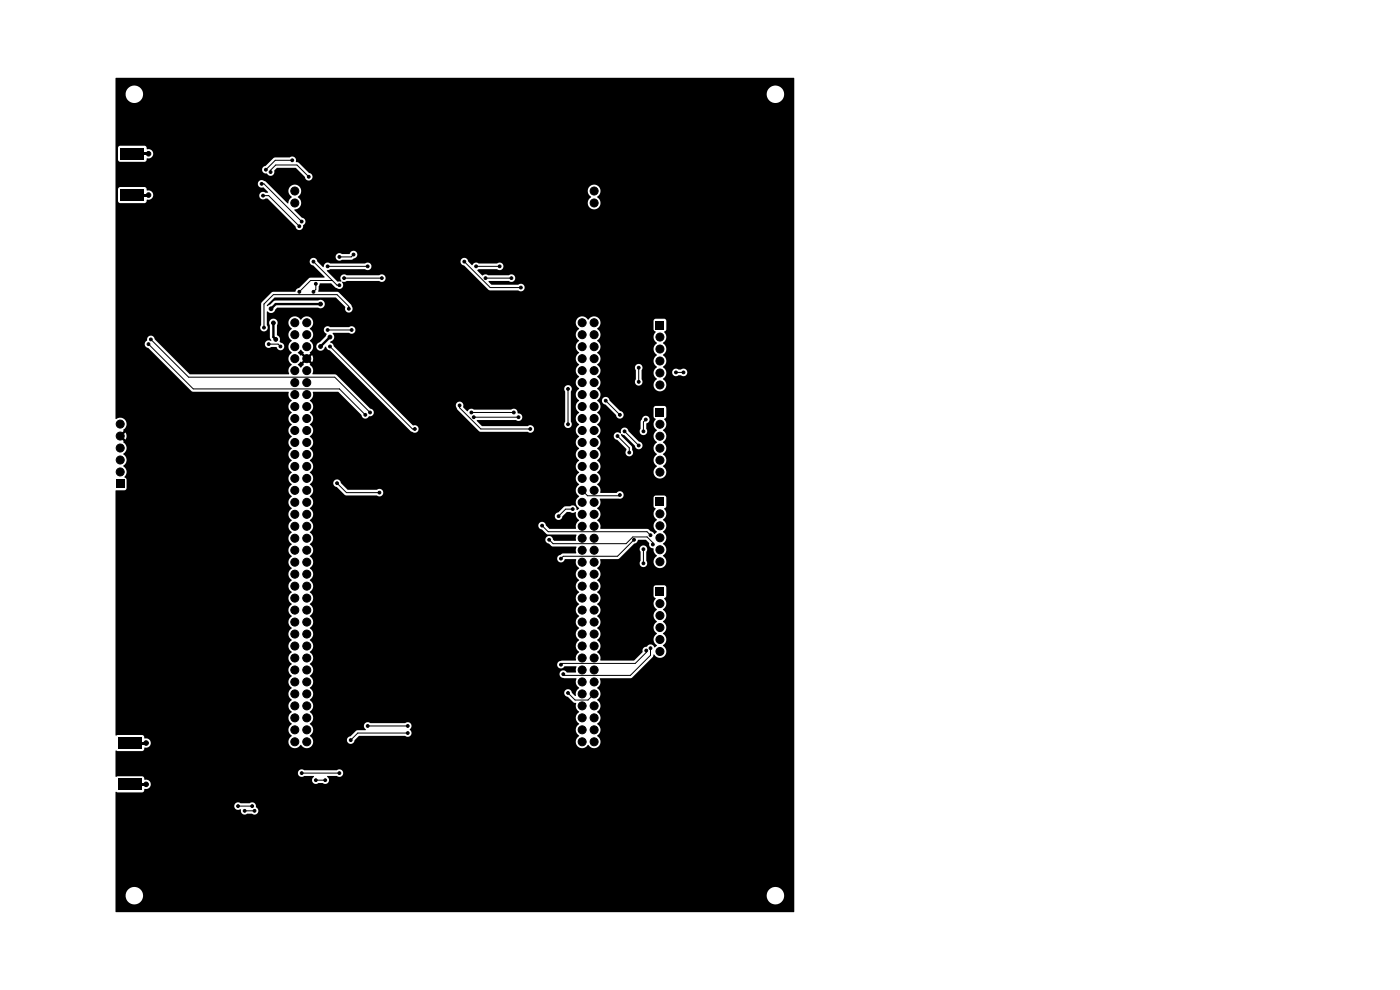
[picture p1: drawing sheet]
<svg xmlns="http://www.w3.org/2000/svg" width="297mm" height="210mm" viewBox="0 0 297 210" stroke-linecap="round" stroke-linejoin="round" font-family="sans-serif">
<g fill="#000">
<path d="M24.5 16.6l143.9-.1 .1 .1v176.8l-143.9 .1-.1-3.6h2.1a1.85 1.85 0 0 0 1.9 2 1.85 1.85 0 0 0 1.9-2h132.2v.2a1.85 1.85 0 0 0 2.9 1.5 1.85 1.85 0 0 0 0-3.2 1.85 1.85 0 0 0-2.9 1.5h-132.2l-.1-.3a1.85 1.85 0 0 0-1.9-1.5 1.85 1.85 0 0 0-1.8 1.8h-2.1v-19h25.2v.2a.88 .88 0 0 0 1.4 .6 .89 .89 0 0 0 .3 1 .89 .89 0 0 0 1.1-.1h1a.84 .84 0 0 0 1.2-.3 .84 .84 0 0 0-.4-1.2 .82 .82 0 0 0-.4-.8 .82 .82 0 0 0-1 .1h-1.9a.8 .8 0 0 0-1.3 .5h-25.2l.1-2.9 .4 .1h5.1a.68 .68 0 0 0 .6-.8 1.03 1.03 0 0 0 1.3-1 1.03 1.03 0 0 0-1.4-.9v-.1a.52 .52 0 0 0-.5-.6h-5.1l-.4 .1-.1-.1v-.8h38.7a.83 .83 0 0 0 .5 .8 .83 .83 0 0 0 .9-.1h1.9l.1 .1a.84 .84 0 0 0-.3 1.3 .84 .84 0 0 0 1.3 .1h.9a.84 .84 0 0 0 1.2-.2 .84 .84 0 0 0-.3-1.2l2-.1a.82 .82 0 0 0 1.2 0 .82 .82 0 0 0 0-1.2 .82 .82 0 0 0-1.2 0h-6.9a.8 .8 0 0 0-1.3 .5h-38.7l.1-4.7 .4 .1h5.1a.68 .68 0 0 0 .6-.7 1.03 1.03 0 0 0 1.3-1 1.03 1.03 0 0 0-1.4-1l-.1-.4-.3-.3h-5.2l-.4 .1-.1-.1v-51.8l.1-.1h1.9l.3-.2v-2.1l-.4-.5a1.49 1.49 0 0 0-.3-2.4 1.48 1.48 0 0 0 0-2.5 1.48 1.48 0 0 0 0-2.5l.2-.2-.7-.6 .4-.4 .7 .6a1.34 1.34 0 0 0-.1-1.5l-.6 .7-.4-.4 .7-.6-.2-.1a1.6 1.6 0 0 0 .3-2.4l-.8-.3-1 .3-.1-.1v-15.9h6.2l.2 .6 .6 .3 9.3 9.3h20.3l.2 .2a1.54 1.54 0 0 0 .6 1.7 1.48 1.48 0 0 0 0 2.5 1.48 1.48 0 0 0 0 2.6 1.48 1.48 0 0 0 0 2.5 1.48 1.48 0 0 0 0 2.5 1.48 1.48 0 0 0 0 2.6 1.48 1.48 0 0 0 0 2.5 1.48 1.48 0 0 0 0 2.6 1.48 1.48 0 0 0 0 2.5 1.48 1.48 0 0 0 0 2.5 1.48 1.48 0 0 0 0 2.6 1.48 1.48 0 0 0 0 2.5 1.48 1.48 0 0 0 0 2.6 1.48 1.48 0 0 0 0 2.5 1.48 1.48 0 0 0 0 2.5 1.48 1.48 0 0 0 0 2.6 1.48 1.48 0 0 0 0 2.5 1.48 1.48 0 0 0 0 2.6 1.48 1.48 0 0 0 0 2.5 1.48 1.48 0 0 0 0 2.5 1.48 1.48 0 0 0 0 2.6 1.48 1.48 0 0 0 0 2.5 1.48 1.48 0 0 0 0 2.6 1.48 1.48 0 0 0 0 2.5 1.48 1.48 0 0 0 0 2.5 1.48 1.48 0 0 0 0 2.6 1.48 1.48 0 0 0 0 2.5 1.48 1.48 0 0 0 0 2.6 1.48 1.48 0 0 0 0 2.5 1.4 1.4 0 0 0-.3 2.2 1.4 1.4 0 0 0 2.2-.3 1.39 1.39 0 0 0 1.8 .6 1.39 1.39 0 0 0 .8-1.7h7.2v.2a.82 .82 0 0 0 .8 .7 .82 .82 0 0 0 .8-.8l1-.9h9.7a.85 .85 0 0 0 1.3-.1 .85 .85 0 0 0-.3-1.3 .83 .83 0 0 0 .2-1.2 .83 .83 0 0 0-1.2-.1h-7.4a.84 .84 0 0 0-1.2 .2 .84 .84 0 0 0 .3 1.2l-1.9 .1-1.3 1.3-.5 .2-.3 .5h-7.2l-.7-.8a1.48 1.48 0 0 0 0-2.6 1.48 1.48 0 0 0 0-2.5 1.48 1.48 0 0 0 0-2.5 1.48 1.48 0 0 0 0-2.6 1.48 1.48 0 0 0 0-2.5 1.48 1.48 0 0 0 0-2.6 1.48 1.48 0 0 0 0-2.5 1.48 1.48 0 0 0 0-2.5 1.48 1.48 0 0 0 0-2.6 1.48 1.48 0 0 0 0-2.5 1.48 1.48 0 0 0 0-2.6 1.48 1.48 0 0 0 0-2.5 1.48 1.48 0 0 0 0-2.5 1.48 1.48 0 0 0 0-2.6 1.48 1.48 0 0 0 0-2.5 1.48 1.48 0 0 0 0-2.6 1.48 1.48 0 0 0 0-2.5l.2-.2a1.33 1.33 0 0 0 .5-1.3h47.8l.3 .7 .5 .2 1.2 1.1 6.1 .1-.2 1.2h-4.5l-.3-.3a.81 .81 0 0 0-.9-.7 .81 .81 0 0 0-.7 .8 .81 .81 0 0 0 .8 .8l.8 .6 5 .1-.2 .6 .1 .8h-2.8l-.4 .3a.84 .84 0 0 0-.8 .8 .84 .84 0 0 0 .8 .8 .84 .84 0 0 0 .9-.7h2.3a1.73 1.73 0 0 0 .7 1.9 1.48 1.48 0 0 0 0 2.6 1.48 1.48 0 0 0 0 2.5 1.48 1.48 0 0 0 0 2.6 1.48 1.48 0 0 0 0 2.5 1.48 1.48 0 0 0 0 2.5 1.48 1.48 0 0 0 0 2.6 1.48 1.48 0 0 0 0 2.5l-.1 .1a1.54 1.54 0 0 0-.6 1.7h-2.9a.86 .86 0 0 0-1.1 .7 .86 .86 0 0 0 .9 1l.7-.5 2.5 .1-.1 1.2-1.9 .1a.85 .85 0 0 0-1.1-.5 .85 .85 0 0 0-.5 1.1 .85 .85 0 0 0 1 .6h2.5l.1 .2a1.48 1.48 0 0 0 .6 1.8l-.1 .1a1.57 1.57 0 0 0-.7 1.6l-.8-.6a.82 .82 0 0 0-.8-.8 .82 .82 0 0 0-.8 .8 .82 .82 0 0 0 .8 .8l1.1 1.2 .6 .1v.2a1.49 1.49 0 0 0 .7 1.7 1.48 1.48 0 0 0 0 2.6 1.48 1.48 0 0 0 0 2.5 1.4 1.4 0 0 0-.4 2.2 1.4 1.4 0 0 0 2.3-.3 1.4 1.4 0 0 0 2.2 .3 1.4 1.4 0 0 0-.3-2.2 1.48 1.48 0 0 0 0-2.6 1.48 1.48 0 0 0 0-2.5 1.48 1.48 0 0 0 0-2.5 1.48 1.48 0 0 0 0-2.6 1.59 1.59 0 0 0 .6-2l6.7-.1 4.5-4.4 .2-.6a1.4 1.4 0 0 0 2.3 .3 1.4 1.4 0 0 0-.4-2.2 1.48 1.48 0 0 0 0-2.5 1.48 1.48 0 0 0 0-2.6 1.48 1.48 0 0 0 0-2.5 1.52 1.52 0 0 0 .3-2.4l.5-.5-.1-1.9-.4-.4-1.9 .1-.3 .2v2.1l.4 .4a1.57 1.57 0 0 0 .3 2.4 1.48 1.48 0 0 0 0 2.6 1.48 1.48 0 0 0 0 2.5 1.48 1.48 0 0 0 0 2.5l-.5 .4a.95 .95 0 0 0-.8-.6 .95 .95 0 0 0-.9 .5 .8 .8 0 0 0-.9 1l-1.8 1.9h-7.1a1.73 1.73 0 0 0-.7-1.8 1.48 1.48 0 0 0 0-2.5 1.48 1.48 0 0 0 0-2.6 1.48 1.48 0 0 0 0-2.5 1.48 1.48 0 0 0 0-2.6 1.48 1.48 0 0 0 0-2.5 1.48 1.48 0 0 0 0-2.5 1.48 1.48 0 0 0 0-2.6l.1-.1a1.54 1.54 0 0 0 .5-1.8h3.8l.3-.1 2-2.1h2.3l.2 .7v1.9a.81 .81 0 0 0 .1 1.1 .81 .81 0 0 0 1.1-.1 .81 .81 0 0 0 0-1.1v-1.9a.8 .8 0 0 0-.3-1.2 .8 .8 0 0 0-1.1 .6h-2.3l1.1-1.1 .5-.2 .4-.6h1.6l.7 .8a.91 .91 0 0 0 1 1.1v.7l.7 .7a1.63 1.63 0 0 0-.7 1.9 1.38 1.38 0 0 0 2.3 .4 1.38 1.38 0 0 0-.4-2.2 1.48 1.48 0 0 0 0-2.6 1.48 1.48 0 0 0 0-2.5 1.48 1.48 0 0 0 0-2.5 1.52 1.52 0 0 0 .3-2.4l.5-.5-.1-1.9-.4-.4h-1.9l-.3 .3v2l.4 .4a1.58 1.58 0 0 0 .3 2.5 1.48 1.48 0 0 0 0 2.5l-.6 .5-.3-.4-1.2-.7-10-.1a1.57 1.57 0 0 0-.6-1.7 1.48 1.48 0 0 0 0-2.6 1.59 1.59 0 0 0 .6-2h4a.82 .82 0 0 0 .9-.5 .82 .82 0 0 0-.4-1.1 .82 .82 0 0 0-1 .4l-3.4-.1a1.73 1.73 0 0 0-.7-1.8 1.48 1.48 0 0 0 0-2.5 1.48 1.48 0 0 0 0-2.5 1.48 1.48 0 0 0 0-2.6 1.48 1.48 0 0 0 0-2.5l.1-.2h3.4l.2 .6 .6 .3 1.9 2a.97 .97 0 0 0 .5 1.5 .83 .83 0 0 0 .8-.5 .83 .83 0 0 0-.1-.9l-.1-.8-2.2-2.1v-.4l.7 .2 2.2 2.3a.81 .81 0 0 0 .9 .7 .81 .81 0 0 0 .7-.8 .81 .81 0 0 0-.8-.8l-2.2-2.3h2.4v.2a.82 .82 0 0 0 1.2 .6 .82 .82 0 0 0 .2-1.3v-1.1a.84 .84 0 0 0 .7-.9 .84 .84 0 0 0-.9-.7 .84 .84 0 0 0-.8 .8l-.2 .4v1.5l-.2 .5h-2.4a.83 .83 0 0 0-1.1-.6 .83 .83 0 0 0-.5 1.1h-.1a.81 .81 0 0 0-.9-.2 .81 .81 0 0 0-.5 .7h-3.3a1.43 1.43 0 0 0-.2-2.4 1.48 1.48 0 0 0 0-2.5 1.65 1.65 0 0 0 0-2.6h1l.2 .6 .6 .3 2.2 2.2a.82 .82 0 0 0 .8 .8 .82 .82 0 0 0 .8-.8 .82 .82 0 0 0-.8-.8l-.6-.6h7.7l.1 1.8 .4 .5a1.5 1.5 0 0 0 .3 2.4 1.48 1.48 0 0 0 0 2.5 1.48 1.48 0 0 0 0 2.6 1.48 1.48 0 0 0 0 2.5 1.39 1.39 0 0 0-.5 2.1 1.39 1.39 0 0 0 2.2 0 1.39 1.39 0 0 0-.5-2.1 1.48 1.48 0 0 0 0-2.6 1.48 1.48 0 0 0 0-2.5 1.48 1.48 0 0 0 0-2.5 1.52 1.52 0 0 0 .3-2.4l.5-.5-.1-1.9-.3-.4h-2l-.4 .5h-7.7l-1.6-1.6a.82 .82 0 0 0-.8-.8 .82 .82 0 0 0-.8 .7h-1a1.42 1.42 0 0 0 0-2.5 1.48 1.48 0 0 0 0-2.5l.1-.2a1.35 1.35 0 0 0 .4-1.8h7.5l.2 .7v1.8a.82 .82 0 0 0 0 1.2 .82 .82 0 0 0 1.2 0 .82 .82 0 0 0 0-1.2v-1.9a.8 .8 0 0 0-.3-1.2 .8 .8 0 0 0-1.1 .6h-7.5l-.5-.5a1.6 1.6 0 0 0 .2-2.4l-.2-.1a1.6 1.6 0 0 0 .2-2.4l-.2-.2a1.6 1.6 0 0 0 .2-2.3l-.2-.2v-.2a1.35 1.35 0 0 0 .6-1.5h11.3l.1 1.8 .4 .4a1.58 1.58 0 0 0 .3 2.5 1.48 1.48 0 0 0 0 2.5 1.48 1.48 0 0 0 0 2.6 1.48 1.48 0 0 0 0 2.5 1.39 1.39 0 0 0-.5 2.1 1.39 1.39 0 0 0 2.2 0 1.39 1.39 0 0 0-.5-2.1l.1-.1a1.34 1.34 0 0 0 .6-1.4h1.3v.2a.83 .83 0 0 0 1.4 .5h.5a.81 .81 0 0 0 1.1-.1 .81 .81 0 0 0-.1-1.1 .81 .81 0 0 0-1.1 0h-.5a.8 .8 0 0 0-1.3 .5h-1.3l-.1-.5-.6-.5a1.6 1.6 0 0 0 .3-2.3l-.3-.2a1.6 1.6 0 0 0 .3-2.4l-.3-.2a1.6 1.6 0 0 0 .3-2.3l.5-.6-.1-1.9-.3-.4h-2l-.4 .5h-11.3v-.2a1.42 1.42 0 0 0-1.2-.8 1.42 1.42 0 0 0-1.3 .7 1.4 1.4 0 0 0-2.3-.3 1.4 1.4 0 0 0 .4 2.2 1.48 1.48 0 0 0 0 2.6 1.48 1.48 0 0 0 0 2.5 1.48 1.48 0 0 0 0 2.6 1.48 1.48 0 0 0 0 2.5 1.48 1.48 0 0 0 0 2.5 1.48 1.48 0 0 0 0 2.6 1.48 1.48 0 0 0 0 2.5 1.48 1.48 0 0 0 0 2.6 1.48 1.48 0 0 0 0 2.5 1.48 1.48 0 0 0 0 2.5 1.48 1.48 0 0 0 0 2.6 1.48 1.48 0 0 0 0 2.5 1.48 1.48 0 0 0 0 2.6 1.48 1.48 0 0 0 0 2.5 1.48 1.48 0 0 0 0 2.5l-.4 .4h-.2a.85 .85 0 0 0-.4-.9 .85 .85 0 0 0-1 .1h-1.1l-1.3 1.3a.82 .82 0 0 0-.8 .8 .82 .82 0 0 0 .8 .8 .82 .82 0 0 0 .8-.8l1-.9h.7a1.02 1.02 0 0 0 1.1 0 2 2 0 0 0 .7 1.8v.1a1.61 1.61 0 0 0-.6 1.7h-5.6l-.8-.7a.82 .82 0 0 0-.8-.8 .82 .82 0 0 0-.8 .7h-47.8l-.2-.5-.5-.5a1.6 1.6 0 0 0 .3-2.3l-.3-.2a1.6 1.6 0 0 0 .3-2.4l-.3-.1a1.57 1.57 0 0 0 .1-2.5l-.1-.2 .3-.3h4.7v.2a.9 .9 0 0 0 .8 .7l1.6 1.7 .3 .1h6.5a.82 .82 0 0 0 1.2 0 .82 .82 0 0 0 0-1.2 .82 .82 0 0 0-1.2 0h-6.1l-1.5-1.4a.82 .82 0 0 0-.8-.8 .82 .82 0 0 0-.8 .7h-4.6a1.47 1.47 0 0 0-.4-2.2 1.48 1.48 0 0 0 0-2.5 1.48 1.48 0 0 0 0-2.6 1.48 1.48 0 0 0 0-2.5 1.48 1.48 0 0 0 0-2.6 1.48 1.48 0 0 0 0-2.5 1.48 1.48 0 0 0 0-2.5l.1-.2a1.54 1.54 0 0 0 .6-1.7h5.4l4.9 4.9a.88 .88 0 0 0 .7 .8 .88 .88 0 0 0 1-.5 .82 .82 0 0 0 .9-.7 .82 .82 0 0 0-.8-.9l-7.1-7.2-.3-.1-4.8-.1a1.55 1.55 0 0 0-.6-2l.1-.1-.6-.6 .4-.4 .6 .6a1.34 1.34 0 0 0 0-1.5l-.6 .7-.4-.4 .6-.6v-.3a1.35 1.35 0 0 0 .6-1.3h.7v.2a.96 .96 0 0 0 1 .8 .96 .96 0 0 0 .9-.8h.2l.3 .5 .5 .2 17.3 17.3a.84 .84 0 0 0 1.3-.1 .84 .84 0 0 0-.4-1.3h-.6l-4.3-4.3h13.4l.3 1 4.8 4.7h10.1a.82 .82 0 0 0 1.2 0 .82 .82 0 0 0 0-1.2 .82 .82 0 0 0-1.2 0h-9.6l-1.2-1.1 .1-.2h8.2a.85 .85 0 0 0 1.4-.4 .85 .85 0 0 0-1-1.1 .84 .84 0 0 0-.4-.8 .84 .84 0 0 0-1 .1h-7.8l-.2-.1a.92 .92 0 0 0-1.2 .5l-1-.9a.81 .81 0 0 0-.5-1.2 .81 .81 0 0 0-1 .7h-13.4l-3.5-3.5h39.9l.2 .7v6.3a.82 .82 0 0 0 0 1.2 .82 .82 0 0 0 1.2 0 .82 .82 0 0 0 0-1.2v-6.4a.8 .8 0 0 0-.3-1.2 .8 .8 0 0 0-1.1 .6h-39.9l-9-9a1.02 1.02 0 0 0-.8-.8 1.66 1.66 0 0 0 .9-1.4l-.3-.6h3.4a.82 .82 0 0 0 1.2 0 .82 .82 0 0 0 0-1.2 .82 .82 0 0 0-1.2 0h-4a.84 .84 0 0 0-1.2 .3 .84 .84 0 0 0 .5 1.2l-.2 .4-1.3 1.3a.9 .9 0 0 0-.7 .8h-.7l-.2-.6-.5-.5a1.6 1.6 0 0 0 .3-2.3l-.3-.2a1.6 1.6 0 0 0 .3-2.4 1.45 1.45 0 0 0-2.2 .4 1.4 1.4 0 0 0-2.2-.3 1.4 1.4 0 0 0 .3 2.2 1.48 1.48 0 0 0 0 2.6 1.48 1.48 0 0 0 0 2.5 1.48 1.48 0 0 0 0 2.6 1.59 1.59 0 0 0-.6 2h-21l-6.5-6.5h22.4v.2a.83 .83 0 0 0 1.4 .5h1.1a.83 .83 0 0 0 .9 .7 .83 .83 0 0 0 .7-.9 .83 .83 0 0 0-.8-.8l-.1-.1a1.19 1.19 0 0 0-.6-1.5v-2a.91 .91 0 0 0-.9-1.4 .91 .91 0 0 0-.7 1.4v2.6l.4 .6-.2 .1a.8 .8 0 0 0-1.2 .6h-22.4l-1-.9a.86 .86 0 0 0-1-.8 .86 .86 0 0 0-.7 1.1l-.4 .6h-6.2v-3.5h30.7v.2a.82 .82 0 0 0 1.2 .6 .82 .82 0 0 0 .2-1.3v-2.7l.1-.1a.95 .95 0 0 0 1 .3 .95 .95 0 0 0 .7-.7l.5-.4h8.6a.91 .91 0 0 0 1.4-.8 .91 .91 0 0 0-1.4-.8h-9.1l-1.6 1.2-.2-.1 1.7-1.7h12.9l2.1 2a.82 .82 0 0 0 .8 1.2 .82 .82 0 0 0 .5-1.4l-.1-.3-2.8-2.7-4.2-.1 .1-1 .3-.7h2.3l1.1 1a.89 .89 0 0 0 1.2 0 .89 .89 0 0 0 .1-1.3l1-.2h6.9a.81 .81 0 0 0 1.1-.1 .81 .81 0 0 0-.1-1.1 .81 .81 0 0 0-1.1 0h-6.9a.84 .84 0 0 0-1.1 .1 .84 .84 0 0 0 0 1.2h-.8l-2.2-2.2v-.2l.7-.2h7.3a.82 .82 0 0 0 1.2 0 .82 .82 0 0 0 0-1.2 .82 .82 0 0 0-1.2 0h-7.4a.87 .87 0 0 0-.9-.1 .87 .87 0 0 0-.5 .9l-1.3-1.3h30.4a.88 .88 0 0 0 .8 .9l5.3 5.3h6.1a.82 .82 0 0 0 1.2 0 .82 .82 0 0 0 0-1.2 .82 .82 0 0 0-1.2 0h-5.6l-.7-.6 .1-.2h4.2a.82 .82 0 0 0 1.2 0 .82 .82 0 0 0 0-1.2 .82 .82 0 0 0-1.2 0h-4.4a1.16 1.16 0 0 0-1.2 0l-1-1v-.2l.3-.1h3.8a.82 .82 0 0 0 1.2 0 .82 .82 0 0 0 0-1.2 .82 .82 0 0 0-1.2 0l-4-.1a.92 .92 0 0 0-1.2 .5l-.9-.9a.8 .8 0 0 0-.8-.7 .8 .8 0 0 0-.8 .7h-30.4v-.1a.81 .81 0 0 0-1.5-.3 .81 .81 0 0 0 .7 1.3l2.3 2.4v.2h-3.1l-2.2 2.2-.5 .2-.4 .6h-4.7l-.3 .1-2.2 2.3v4.6l-.2 .5h-30.7v-15h46.7a.83 .83 0 0 0 .5 .8 .83 .83 0 0 0 .9-.1h2l.4-.3a.85 .85 0 0 0 .8-.8 .85 .85 0 0 0-.8-.9 .85 .85 0 0 0-.9 .8h-1.6a.8 .8 0 0 0-1.3 .5h-46.7v-14.3h.5v2.5l.3 .4 5.4 .1a.68 .68 0 0 0 .5-.8 1.03 1.03 0 0 0 1.3-1 1.03 1.03 0 0 0-1.4-.9v-.5l-.4-.2h-5.2l-.3 .1-.2 .3h-.5v-1.2h30.2v.2a.92 .92 0 0 0 1.2 .7l1 .9-.1 .2h-.5a.81 .81 0 0 0-1.1 .1 .81 .81 0 0 0 .1 1.1 .81 .81 0 0 0 1.1 0h.4l5.9 5.9a.86 .86 0 0 0 1 .8 .86 .86 0 0 0 .7-1.1 .82 .82 0 0 0 .4-.9 .82 .82 0 0 0-.8-.6l-1.5-1.6v-.2a1.41 1.41 0 0 0 1.4-1 1.41 1.41 0 0 0-.7-1.6l.5-.6 .2-.8h60.8l.2 .8 .5 .6a1.39 1.39 0 0 0-.4 2.1 1.39 1.39 0 0 0 2.1 0 1.39 1.39 0 0 0-.4-2.1 1.37 1.37 0 0 0 .1-2.4 1.37 1.37 0 0 0-2.1 1h-60.8v-.2a1.38 1.38 0 0 0-2.2-.7 1.38 1.38 0 0 0 .2 2.3l-.1 .1a1.71 1.71 0 0 0-.7 1.3l-4.6-4.6a1.11 1.11 0 0 0-1.8 .2v.1h-30.2v-3h31.1a1.04 1.04 0 0 0 1.1 1 .8 .8 0 0 0 1 .3 .8 .8 0 0 0 .5-.9l.6-.7h3.9l2 1.9a.82 .82 0 0 0 .8 .8 .82 .82 0 0 0 .8-.8 .82 .82 0 0 0-.8-.8l-2.1-2.2-.6-.2a.85 .85 0 0 0-.3-1 .85 .85 0 0 0-1.1 .1h-3.2l-1.9 1.8a.8 .8 0 0 0-.7 .7h-31.1v-4.5h.5v2.5l.3 .4h5.4a.68 .68 0 0 0 .5-.7 1.03 1.03 0 0 0 1.3-1 1.03 1.03 0 0 0-1.4-1v-.4l-.4-.3h-5.2l-.3 .2-.2 .3h-.5v-11.5h2.1v.2a1.85 1.85 0 0 0 2 1.8 1.85 1.85 0 0 0 1.8-2h132.2v.2a1.85 1.85 0 0 0 2.9 1.5 1.85 1.85 0 0 0 0-3.2 1.85 1.85 0 0 0-2.9 1.5h-132.2l-.1-.3a1.85 1.85 0 0 0-1.9-1.5 1.85 1.85 0 0 0-1.8 1.8h-2.1zM25.5 31.4h5.1v2.4h-5.1zM30.6 32.4h.9v.5h-.9zM25.5 40.2h5.1v2.4h-5.1zM30.6 41.2h.9v.4h-.9zM63.2 74.7l.7-.5 .5 .5-.1 .3 .7 .6-.4 .4-.6-.7-.3 .1zM63.2 77.3l.5-.6 .3 .1 .6-.6 .4 .4-.7 .6 .1 .2-.5 .6zM139.1 68.1h1.8v1.7h-1.8zM139.1 86.6h1.8v1.7h-1.8zM24.7 101.8h1.6v1.7h-1.6zM139.1 105.6h1.8v1.7h-1.8zM139.1 124.7h1.8v1.7h-1.8z"/>
<path d="M25 156.4h5.1v2.4h-5.1zM30.1 157.4h.9v.5h-.9zM25 165.2h5.1v2.4h-5.1zM30.1 166.2h.9v.4h-.9z"/>
</g>
<g fill="#000" stroke="#000" stroke-width=".21">
<circle cx="31.5" cy="32.6" r=".48"/>
<circle cx="37" cy="40" r=".3"/>
<circle cx="50" cy="29" r=".3"/>
<circle cx="51" cy="35" r=".3"/>
<circle cx="55" cy="35.5" r=".3"/>
<circle cx="55.5" cy="39" r=".3"/>
<circle cx="56.4" cy="36" r=".3"/>
<circle cx="57.4" cy="36.5" r=".3"/>
<circle cx="62" cy="34" r=".3"/>
<circle cx="65.5" cy="37.5" r=".3"/>
<circle cx="31.5" cy="41.4" r=".48"/>
<circle cx="33.5" cy="41" r=".3"/>
<circle cx="35.5" cy="53.5" r=".3"/>
<circle cx="37" cy="49.5" r=".3"/>
<circle cx="55.8" cy="41.5" r=".3"/>
<circle cx="56" cy="53" r=".3"/>
<circle cx="62.5" cy="43.1" r=".85"/>
<circle cx="62.5" cy="40.5" r=".85"/>
<circle cx="63.5" cy="48" r=".3"/>
<circle cx="64" cy="47" r=".3"/>
<circle cx="66.5" cy="55.5" r=".3"/>
<circle cx="69.5" cy="56.5" r=".3"/>
<circle cx="72" cy="54.5" r=".3"/>
<circle cx="73" cy="59" r=".3"/>
<circle cx="75" cy="54" r=".3"/>
<circle cx="78" cy="56.5" r=".3"/>
<circle cx="81" cy="59" r=".3"/>
<circle cx="98.5" cy="55.5" r=".3"/>
<circle cx="101" cy="56.5" r=".3"/>
<circle cx="103" cy="59" r=".3"/>
<circle cx="106" cy="56.5" r=".3"/>
<circle cx="108.5" cy="59" r=".3"/>
<circle cx="126" cy="43.1" r=".85"/>
<circle cx="126" cy="40.5" r=".85"/>
<circle cx="31.5" cy="73" r=".3"/>
<circle cx="32" cy="72" r=".3"/>
<circle cx="54" cy="78" r=".3"/>
<circle cx="56" cy="69.5" r=".3"/>
<circle cx="57" cy="73" r=".3"/>
<circle cx="57.5" cy="65.5" r=".4"/>
<circle cx="58" cy="78" r=".3"/>
<circle cx="58" cy="68.5" r=".4"/>
<circle cx="58.5" cy="72" r=".4"/>
<circle cx="59.5" cy="73.5" r=".3"/>
<circle cx="62.5" cy="68.5" r=".85"/>
<circle cx="62.5" cy="73.5" r=".85"/>
<circle cx="62.5" cy="71" r=".85"/>
<circle cx="62.5" cy="76.1" r=".85"/>
<circle cx="62.5" cy="78.6" r=".85"/>
<circle cx="63.5" cy="61.9" r=".3"/>
<circle cx="65.1" cy="68.5" r=".85"/>
<circle cx="65.1" cy="73.5" r=".85"/>
<circle cx="65.1" cy="76.1" r=".85"/>
<circle cx="65.1" cy="71" r=".85"/>
<circle cx="65.1" cy="78.6" r=".85"/>
<circle cx="66.5" cy="61.9" r=".3"/>
<circle cx="67" cy="60.2" r=".3"/>
<circle cx="68" cy="73.5" r=".4"/>
<circle cx="68" cy="64.5" r=".4"/>
<circle cx="69" cy="76.5" r=".3"/>
<circle cx="69.5" cy="70" r=".3"/>
<circle cx="70" cy="73.5" r=".3"/>
<circle cx="70" cy="71.5" r=".4"/>
<circle cx="72" cy="60.5" r=".3"/>
<circle cx="74" cy="65.5" r=".3"/>
<circle cx="74.6" cy="70" r=".3"/>
<circle cx="110.5" cy="61" r=".3"/>
<circle cx="123.5" cy="71" r=".85"/>
<circle cx="123.5" cy="73.5" r=".85"/>
<circle cx="123.5" cy="68.5" r=".85"/>
<circle cx="123.5" cy="76.1" r=".85"/>
<circle cx="123.5" cy="78.6" r=".85"/>
<circle cx="126" cy="71" r=".85"/>
<circle cx="126" cy="73.5" r=".85"/>
<circle cx="126" cy="76.1" r=".85"/>
<circle cx="126" cy="68.5" r=".85"/>
<circle cx="126" cy="78.6" r=".85"/>
<circle cx="135.5" cy="78" r=".3"/>
<circle cx="140" cy="71.5" r=".85"/>
<circle cx="140" cy="74" r=".85"/>
<circle cx="140" cy="79.1" r=".85"/>
<circle cx="140" cy="76.6" r=".85"/>
<circle cx="143.4" cy="79" r=".3"/>
<circle cx="145" cy="79" r=".3"/>
<circle cx="25.5" cy="90" r=".85"/>
<circle cx="25.5" cy="95" r=".85"/>
<circle cx="25.5" cy="97.6" r=".85"/>
<circle cx="25.5" cy="92.5" r=".85"/>
<circle cx="62.5" cy="93.9" r=".85"/>
<circle cx="62.5" cy="98.9" r=".85"/>
<circle cx="62.5" cy="81.2" r=".85"/>
<circle cx="62.5" cy="83.7" r=".85"/>
<circle cx="62.5" cy="91.3" r=".85"/>
<circle cx="62.5" cy="96.4" r=".85"/>
<circle cx="62.5" cy="86.2" r=".85"/>
<circle cx="62.5" cy="88.8" r=".85"/>
<circle cx="65.1" cy="83.7" r=".85"/>
<circle cx="65.1" cy="98.9" r=".85"/>
<circle cx="65.1" cy="93.9" r=".85"/>
<circle cx="65.1" cy="96.4" r=".85"/>
<circle cx="65.1" cy="91.3" r=".85"/>
<circle cx="65.1" cy="81.2" r=".85"/>
<circle cx="65.1" cy="86.2" r=".85"/>
<circle cx="65.1" cy="88.8" r=".85"/>
<circle cx="77.5" cy="88" r=".3"/>
<circle cx="78.5" cy="87.5" r=".3"/>
<circle cx="88" cy="91" r=".3"/>
<circle cx="97.5" cy="86" r=".3"/>
<circle cx="100" cy="87.5" r=".3"/>
<circle cx="100.5" cy="88.5" r=".3"/>
<circle cx="109" cy="87.5" r=".3"/>
<circle cx="110" cy="88.5" r=".3"/>
<circle cx="112.5" cy="91" r=".3"/>
<circle cx="120.5" cy="90" r=".3"/>
<circle cx="120.5" cy="82.5" r=".3"/>
<circle cx="123.5" cy="98.9" r=".85"/>
<circle cx="123.5" cy="88.8" r=".85"/>
<circle cx="123.5" cy="81.2" r=".85"/>
<circle cx="123.5" cy="93.9" r=".85"/>
<circle cx="123.5" cy="86.2" r=".85"/>
<circle cx="123.5" cy="91.3" r=".85"/>
<circle cx="123.5" cy="96.4" r=".85"/>
<circle cx="123.5" cy="83.7" r=".85"/>
<circle cx="126" cy="98.9" r=".85"/>
<circle cx="126" cy="88.8" r=".85"/>
<circle cx="126" cy="91.3" r=".85"/>
<circle cx="126" cy="83.7" r=".85"/>
<circle cx="126" cy="93.9" r=".85"/>
<circle cx="126" cy="81.2" r=".85"/>
<circle cx="126" cy="86.2" r=".85"/>
<circle cx="126" cy="96.4" r=".85"/>
<circle cx="128.5" cy="85" r=".3"/>
<circle cx="131" cy="92.5" r=".3"/>
<circle cx="131.5" cy="88" r=".3"/>
<circle cx="132.5" cy="91.5" r=".3"/>
<circle cx="133.5" cy="96" r=".3"/>
<circle cx="135.5" cy="94.5" r=".3"/>
<circle cx="135.5" cy="81" r=".3"/>
<circle cx="136.5" cy="91.5" r=".3"/>
<circle cx="137" cy="89" r=".3"/>
<circle cx="140" cy="81.7" r=".85"/>
<circle cx="140" cy="90" r=".85"/>
<circle cx="140" cy="95.1" r=".85"/>
<circle cx="140" cy="97.6" r=".85"/>
<circle cx="140" cy="92.5" r=".85"/>
<circle cx="25.5" cy="100.1" r=".85"/>
<circle cx="62.5" cy="101.5" r=".85"/>
<circle cx="62.5" cy="114.2" r=".85"/>
<circle cx="62.5" cy="116.7" r=".85"/>
<circle cx="62.5" cy="104" r=".85"/>
<circle cx="62.5" cy="111.6" r=".85"/>
<circle cx="62.5" cy="109.1" r=".85"/>
<circle cx="62.5" cy="119.3" r=".85"/>
<circle cx="62.5" cy="106.6" r=".85"/>
<circle cx="65.1" cy="116.7" r=".85"/>
<circle cx="65.1" cy="101.5" r=".85"/>
<circle cx="65.1" cy="104" r=".85"/>
<circle cx="65.1" cy="109.1" r=".85"/>
<circle cx="65.1" cy="114.2" r=".85"/>
<circle cx="65.1" cy="111.6" r=".85"/>
<circle cx="65.1" cy="106.6" r=".85"/>
<circle cx="65.1" cy="119.3" r=".85"/>
<circle cx="71.5" cy="102.5" r=".3"/>
<circle cx="80.5" cy="104.5" r=".3"/>
<circle cx="115" cy="111.5" r=".3"/>
<circle cx="116.5" cy="114.5" r=".3"/>
<circle cx="118.5" cy="109.5" r=".3"/>
<circle cx="119" cy="118.5" r=".3"/>
<circle cx="121.5" cy="108" r=".3"/>
<circle cx="123.5" cy="104" r=".85"/>
<circle cx="123.5" cy="116.7" r=".85"/>
<circle cx="123.5" cy="101.5" r=".85"/>
<circle cx="123.5" cy="109.1" r=".85"/>
<circle cx="123.5" cy="106.6" r=".85"/>
<circle cx="123.5" cy="114.2" r=".85"/>
<circle cx="123.5" cy="119.3" r=".85"/>
<circle cx="123.5" cy="111.6" r=".85"/>
<circle cx="126" cy="111.6" r=".85"/>
<circle cx="126" cy="101.5" r=".85"/>
<circle cx="126" cy="104" r=".85"/>
<circle cx="126" cy="119.3" r=".85"/>
<circle cx="126" cy="114.2" r=".85"/>
<circle cx="126" cy="109.1" r=".85"/>
<circle cx="126" cy="116.7" r=".85"/>
<circle cx="126" cy="106.6" r=".85"/>
<circle cx="131.5" cy="105" r=".3"/>
<circle cx="134.5" cy="114.5" r=".3"/>
<circle cx="136.5" cy="119.5" r=".3"/>
<circle cx="136.5" cy="116.5" r=".3"/>
<circle cx="138" cy="113.5" r=".3"/>
<circle cx="138.5" cy="115.5" r=".3"/>
<circle cx="140" cy="114.1" r=".85"/>
<circle cx="140" cy="111.5" r=".85"/>
<circle cx="140" cy="116.6" r=".85"/>
<circle cx="140" cy="109" r=".85"/>
<circle cx="140" cy="119.2" r=".85"/>
<circle cx="140" cy="100.2" r=".85"/>
<circle cx="62.5" cy="121.8" r=".85"/>
<circle cx="62.5" cy="124.3" r=".85"/>
<circle cx="62.5" cy="126.9" r=".85"/>
<circle cx="62.5" cy="132" r=".85"/>
<circle cx="62.5" cy="134.5" r=".85"/>
<circle cx="62.5" cy="137" r=".85"/>
<circle cx="62.5" cy="129.4" r=".85"/>
<circle cx="62.5" cy="139.6" r=".85"/>
<circle cx="65.1" cy="121.8" r=".85"/>
<circle cx="65.1" cy="124.3" r=".85"/>
<circle cx="65.1" cy="126.9" r=".85"/>
<circle cx="65.1" cy="134.5" r=".85"/>
<circle cx="65.1" cy="132" r=".85"/>
<circle cx="65.1" cy="139.6" r=".85"/>
<circle cx="65.1" cy="137" r=".85"/>
<circle cx="65.1" cy="129.4" r=".85"/>
<circle cx="123.5" cy="121.8" r=".85"/>
<circle cx="123.5" cy="124.3" r=".85"/>
<circle cx="123.5" cy="126.9" r=".85"/>
<circle cx="123.5" cy="139.6" r=".85"/>
<circle cx="123.5" cy="129.4" r=".85"/>
<circle cx="123.5" cy="134.5" r=".85"/>
<circle cx="123.5" cy="132" r=".85"/>
<circle cx="123.5" cy="137" r=".85"/>
<circle cx="126" cy="121.8" r=".85"/>
<circle cx="126" cy="124.3" r=".85"/>
<circle cx="126" cy="126.9" r=".85"/>
<circle cx="126" cy="134.5" r=".85"/>
<circle cx="126" cy="132" r=".85"/>
<circle cx="126" cy="139.6" r=".85"/>
<circle cx="126" cy="137" r=".85"/>
<circle cx="126" cy="129.4" r=".85"/>
<circle cx="137.1" cy="138" r=".3"/>
<circle cx="138" cy="137.5" r=".3"/>
<circle cx="140" cy="128" r=".85"/>
<circle cx="140" cy="135.7" r=".85"/>
<circle cx="140" cy="130.6" r=".85"/>
<circle cx="140" cy="133.1" r=".85"/>
<circle cx="140" cy="138.2" r=".85"/>
<circle cx="31" cy="157.6" r=".48"/>
<circle cx="35.5" cy="160" r=".3"/>
<circle cx="62.5" cy="154.8" r=".85"/>
<circle cx="62.5" cy="157.4" r=".85"/>
<circle cx="62.5" cy="149.7" r=".85"/>
<circle cx="62.5" cy="147.2" r=".85"/>
<circle cx="62.5" cy="152.3" r=".85"/>
<circle cx="62.5" cy="144.7" r=".85"/>
<circle cx="62.5" cy="142.1" r=".85"/>
<circle cx="65.1" cy="149.7" r=".85"/>
<circle cx="65.1" cy="147.2" r=".85"/>
<circle cx="65.1" cy="142.1" r=".85"/>
<circle cx="65.1" cy="144.7" r=".85"/>
<circle cx="65.1" cy="154.8" r=".85"/>
<circle cx="65.1" cy="152.3" r=".85"/>
<circle cx="65.1" cy="157.4" r=".85"/>
<circle cx="74.4" cy="157" r=".3"/>
<circle cx="78" cy="154" r=".3"/>
<circle cx="86.5" cy="155.5" r=".3"/>
<circle cx="86.5" cy="154" r=".3"/>
<circle cx="119" cy="141" r=".3"/>
<circle cx="119.5" cy="143" r=".3"/>
<circle cx="120.5" cy="147" r=".3"/>
<circle cx="123.5" cy="154.8" r=".85"/>
<circle cx="123.5" cy="147.2" r=".85"/>
<circle cx="123.5" cy="157.4" r=".85"/>
<circle cx="123.5" cy="149.7" r=".85"/>
<circle cx="123.5" cy="152.3" r=".85"/>
<circle cx="123.5" cy="144.7" r=".85"/>
<circle cx="123.5" cy="142.1" r=".85"/>
<circle cx="126" cy="142.1" r=".85"/>
<circle cx="126" cy="152.3" r=".85"/>
<circle cx="126" cy="157.4" r=".85"/>
<circle cx="126" cy="149.7" r=".85"/>
<circle cx="126" cy="147.2" r=".85"/>
<circle cx="126" cy="154.8" r=".85"/>
<circle cx="126" cy="144.7" r=".85"/>
<circle cx="31" cy="166.4" r=".48"/>
<circle cx="33" cy="167.5" r=".3"/>
<circle cx="41" cy="163.5" r=".3"/>
<circle cx="42" cy="176.5" r=".3"/>
<circle cx="42.5" cy="172.5" r=".3"/>
<circle cx="50.5" cy="171" r=".3"/>
<circle cx="50.5" cy="169.5" r=".3"/>
<circle cx="51.9" cy="172" r=".3"/>
<circle cx="53.5" cy="171" r=".3"/>
<circle cx="54" cy="172" r=".3"/>
<circle cx="55.5" cy="167" r=".3"/>
<circle cx="56" cy="164.5" r=".3"/>
<circle cx="64" cy="164" r=".3"/>
<circle cx="67" cy="165.5" r=".3"/>
<circle cx="69" cy="165.5" r=".3"/>
<circle cx="72" cy="164" r=".3"/>
</g>
<g fill="none" stroke="#000" stroke-width=".21">
<path d="M55.5 39h.5l8 8M57.4 36.5v-.4l1.1-1.1h4.5l2.5 2.5M62 34h-3.6l-2 2M55.8 41.5h1.2l6.5 6.5M66.5 55.5l5 5h.5M69.5 56.5h8.5M70.5 59.5h-4.6l-2.4 2.4M73 59h8M75 54l-.5 .5h-2.5M98.5 55.5l5.5 5.5h6.5M101 56.5h5M103 59h5.5"/>
<path d="M31.5 73l9.5 9.5h31l5.5 5.5M32 72l8 8h31l7.5 7.5M54 78h4M57 73h2l.5 .5M67 60.2v1.2l-.5 .5M69.5 70h5.1M70 73.5l17.5 17.5h.5M74 65.5v-.5l-2.5-2.5h-13.5l-2 2v5M135.5 78v3M143.4 79h1.6M97.5 86v.5l4.5 4.5h10.5M100 87.5h9"/>
<path d="M100.5 88.5h9.5M120.5 82.5v7.5M128.5 85l3 3M131 92.5l2.5 2.5v1M132.5 91.5l3 3M137 89l-.5 .5v2M71.5 102.5l2 2h7M115 111.5l1.3 1.3h21l.7 .7M116.5 114.5l.8 .8h15.5l1.5-1.4h3l1.2 1.2v.4M121.5 108h-1.5l-1.5 1.5M123.5 104l1.2 1.2h6.6l.2-.2M134.5 114.5l-3.5 3.5h-11.5l-.5 .5"/>
<path d="M136.5 116.5v3M137.1 138v.4l-2.3 2.3h-15.5l-.3 .3M138 137.5v1.5l-4.3 4.3h-13.9l-.3-.3M78 154h8.5M86.5 155.5h-10.6l-1.5 1.5M120.5 147l1.5 1.5h2.7l1.3-1.3M50.5 171h3M51.9 172h2.1M64 164h8M67 165.5h2"/>
</g>
<path d="M58 68.5v3l.5 .5M68 64.5h-9.5l-1 1M70 71.5l-2 2" fill="none" stroke="#000" stroke-width=".5"/>
</svg>
